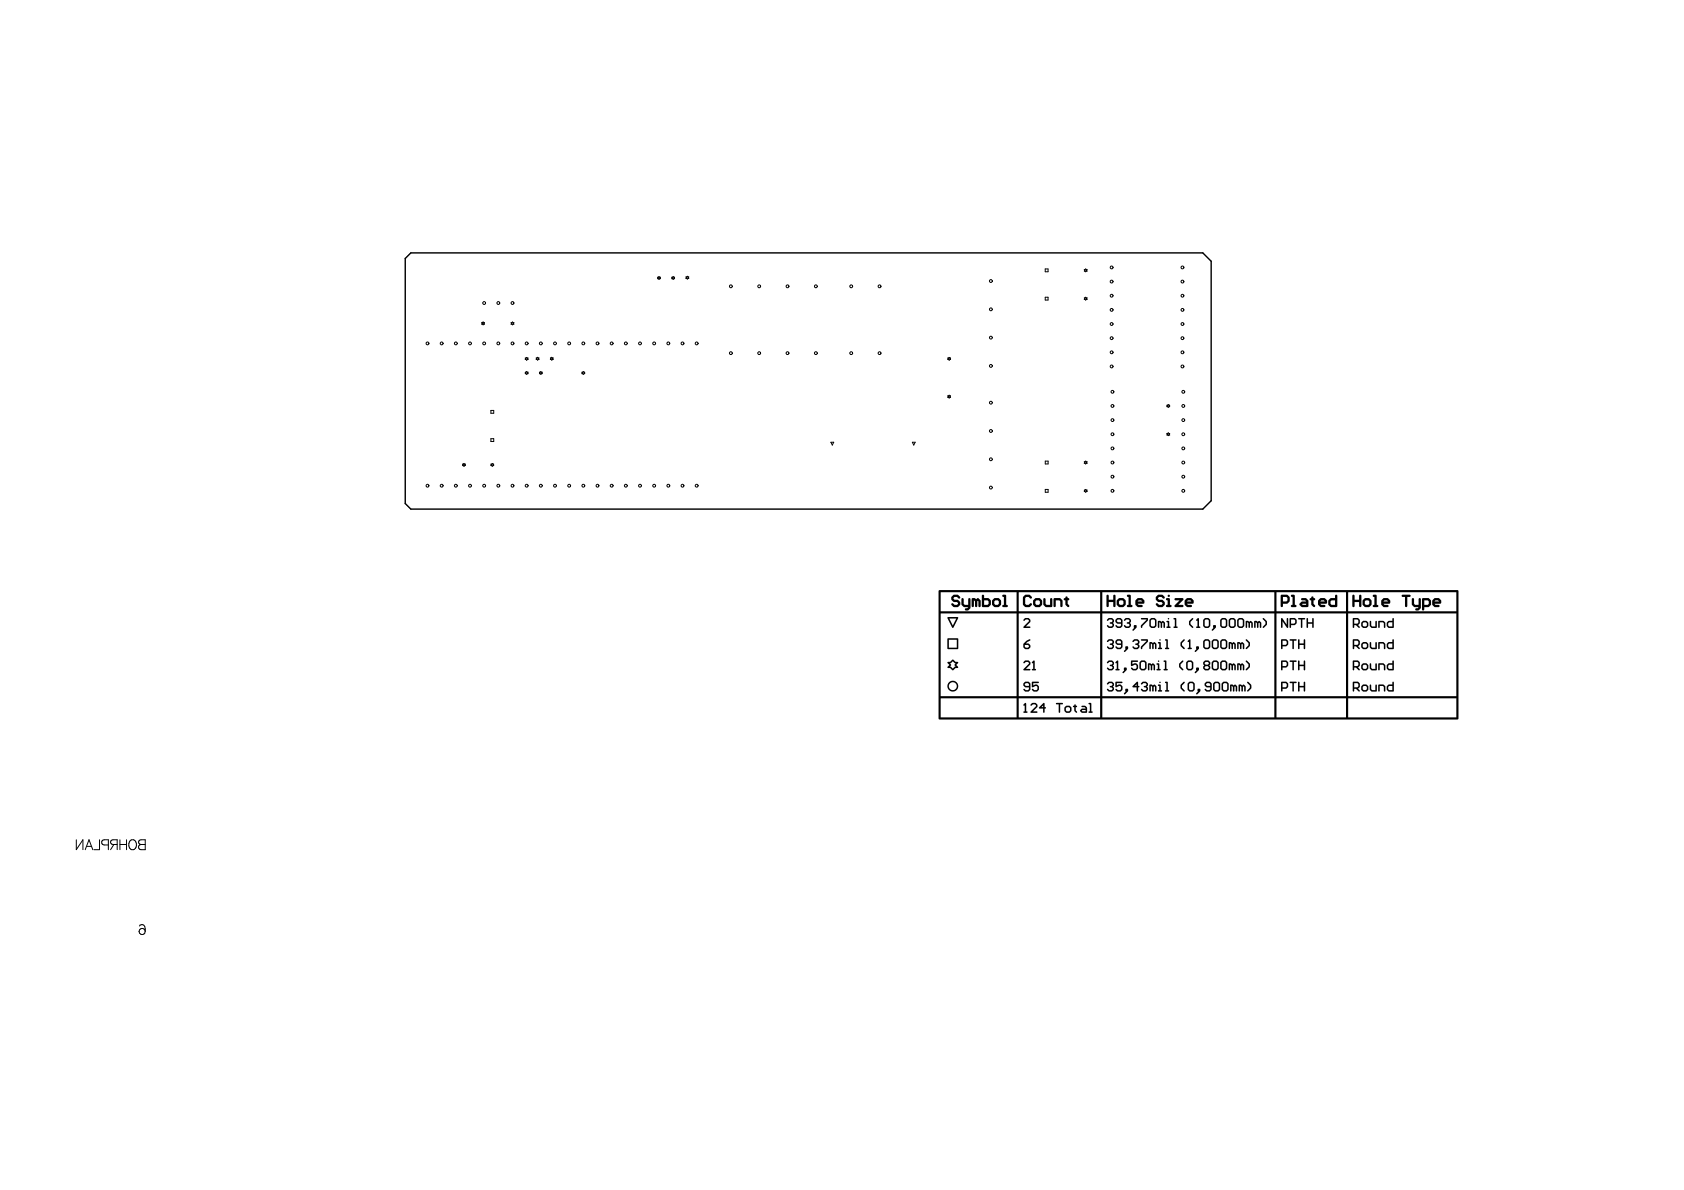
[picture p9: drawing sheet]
<svg xmlns="http://www.w3.org/2000/svg" width="297mm" height="210mm" viewBox="0 0 297 210" stroke-linecap="round" stroke-linejoin="round" font-family="sans-serif">
<path d="M71.5 45.6l1-1h139.7l1.4 1.5v42.2l-1.4 1.5h-139.7l-1-1z" fill="none" stroke="#000" stroke-width=".25"/>
<g fill="none" stroke="#000" stroke-width=".18">
<path d="M85 56.9l.2-.1 .3 .1-.2 .1 .2 .2-.3 .1-.2-.1 .1-.2zM90.1 56.9l.3-.1 .2 .1-.1 .1 .1 .2-.2 .1-.3-.1 .2-.2zM116 48.9l.2-.1 .3 .1-.1 .1 .1 .2-.3 .1-.2-.1 .1-.2zM118.5 48.9l.2-.1 .3 .1-.1 .1 .1 .2-.3 .1-.2-.1 .1-.2zM121 48.9l.2-.2 .3 .2-.1 .1 .1 .1-.3 .1-.2-.1 .1-.1zM184.4 47.4h.5v.5h-.5zM184.4 52.4h.5v.5h-.5zM191.3 47.6l.2-.2 .3 .2-.2 .1 .2 .1-.3 .1-.2-.1 .1-.1zM191.3 52.6l.2-.2 .3 .2-.2 .1 .2 .1-.3 .1-.2-.1 .1-.1zM86.6 72.4h.5v.5h-.5zM86.6 77.4h.5v.5h-.5zM92.6 63.2l.3-.2 .2 .2-.1 .1 .1 .1-.2 .1-.3-.1 .2-.1z"/>
<path d="M92.6 65.7l.3-.2 .2 .2-.1 .1 .1 .1-.2 .1-.3-.1 .2-.1zM94.6 63.2l.2-.2 .3 .2-.1 .1 .1 .1-.3 .1-.2-.1 .1-.1zM95.1 65.7l.3-.2 .2 .2-.1 .1 .1 .1-.2 .1-.3-.1 .2-.1zM97.1 63.2l.2-.2 .3 .2-.1 .1 .1 .1-.3 .1-.2-.1 .1-.1zM102.6 65.7l.3-.2 .2 .2-.1 .1 .1 .1-.2 .1-.3-.1 .2-.1zM146.6 78h.5l-.3 .5zM160.9 78h.5l-.2 .5zM167.2 63.2l.2-.2 .3 .2-.2 .1 .2 .1-.3 .1-.2-.1 .1-.1zM167.2 69.8l.2-.1 .3 .1-.2 .2 .2 .1-.3 .1-.2-.1 .1-.1zM205.8 71.5l.3-.1 .2 .1-.1 .1 .1 .1-.2 .2-.3-.2 .1-.1zM205.8 76.5l.3-.2 .2 .2-.1 .1 .1 .1-.2 .1-.3-.1 .1-.1zM81.6 81.9l.2-.1 .3 .1-.1 .1 .1 .1-.3 .1-.2-.1 .1-.1z"/>
<path d="M86.6 81.9l.2-.1 .3 .1-.1 .1 .1 .1-.3 .1-.2-.1 .1-.1zM184.4 81.3h.5v.5h-.5zM184.4 86.3h.5v.5h-.5zM191.3 81.5l.2-.2 .3 .2-.2 .1 .2 .1-.3 .1-.2-.1 .1-.1zM191.3 86.5l.2-.2 .3 .2-.2 .1 .2 .1-.3 .1-.2-.1 .1-.1zM13.5 148.1v1.8l1.1-1.8v1.8M15 149.9l.7-1.8 .7 1.8M15.3 149.3h.8M17.6 148.1v1.8h-1M19.1 149h-.7a.46 .46 0 0 1-.5-.4 .46 .46 0 0 1 .5-.5h.7v1.8M20.1 149l-.6 .9M20.7 149l-1-.1-.2-.3 .1-.3 .3-.2h.8v1.8"/>
<path d="M21.2 149h1.1M21.2 148.1v1.8M22.3 148.1v1.8M22.9 148.4a.65 .65 0 0 1 .7-.3 .65 .65 0 0 1 .5 .7 .76 .76 0 0 1-.2 .8 .76 .76 0 0 1-.8 .2 1.08 1.08 0 0 1-.2-1.4zM24.5 148.3l.4-.2h.7v1.8h-.7a.46 .46 0 0 1-.5-.5 .46 .46 0 0 1 .5-.4l-.4-.2zM24.9 149h.7M24.6 163.3a.52 .52 0 0 1 .8-.1l.1 .2 .1 .9"/>
<circle cx="85.4" cy="53.5" r=".25"/>
<circle cx="87.9" cy="53.5" r=".25"/>
<circle cx="90.4" cy="53.5" r=".25"/>
<circle cx="128.9" cy="50.5" r=".25"/>
<circle cx="133.9" cy="50.5" r=".25"/>
<circle cx="138.9" cy="50.5" r=".25"/>
<circle cx="143.9" cy="50.5" r=".25"/>
<circle cx="150.1" cy="50.5" r=".25"/>
<circle cx="155.1" cy="50.5" r=".25"/>
<circle cx="174.8" cy="49.6" r=".25"/>
<circle cx="174.8" cy="54.6" r=".25"/>
<circle cx="174.8" cy="59.6" r=".25"/>
<circle cx="196.1" cy="47.2" r=".25"/>
<circle cx="196.1" cy="52.2" r=".25"/>
<circle cx="196.1" cy="49.7" r=".25"/>
<circle cx="196.1" cy="54.7" r=".25"/>
<circle cx="196.1" cy="59.6" r=".25"/>
<circle cx="196.1" cy="57.2" r=".25"/>
<circle cx="208.6" cy="47.2" r=".25"/>
<circle cx="208.6" cy="49.7" r=".25"/>
<circle cx="208.6" cy="52.2" r=".25"/>
<circle cx="208.6" cy="54.7" r=".25"/>
<circle cx="208.6" cy="59.6" r=".25"/>
<circle cx="208.6" cy="57.2" r=".25"/>
<circle cx="75.4" cy="60.6" r=".25"/>
<circle cx="77.9" cy="60.6" r=".25"/>
<circle cx="80.4" cy="60.6" r=".25"/>
<circle cx="82.9" cy="60.6" r=".25"/>
<circle cx="85.4" cy="60.6" r=".25"/>
<circle cx="87.9" cy="60.6" r=".25"/>
<circle cx="90.4" cy="60.6" r=".25"/>
<circle cx="92.9" cy="60.6" r=".25"/>
<circle cx="95.4" cy="60.6" r=".25"/>
<circle cx="97.9" cy="60.6" r=".25"/>
<circle cx="100.4" cy="60.6" r=".25"/>
<circle cx="102.9" cy="60.6" r=".25"/>
<circle cx="105.4" cy="60.6" r=".25"/>
<circle cx="107.9" cy="60.6" r=".25"/>
<circle cx="110.4" cy="60.6" r=".25"/>
<circle cx="112.9" cy="60.6" r=".25"/>
<circle cx="115.4" cy="60.6" r=".25"/>
<circle cx="117.9" cy="60.6" r=".25"/>
<circle cx="120.4" cy="60.6" r=".25"/>
<circle cx="122.9" cy="60.6" r=".25"/>
<circle cx="128.9" cy="62.3" r=".25"/>
<circle cx="133.9" cy="62.3" r=".25"/>
<circle cx="138.9" cy="62.3" r=".25"/>
<circle cx="143.9" cy="62.3" r=".25"/>
<circle cx="150.1" cy="62.3" r=".25"/>
<circle cx="155.1" cy="62.3" r=".25"/>
<circle cx="174.8" cy="71" r=".25"/>
<circle cx="174.8" cy="76" r=".25"/>
<circle cx="174.8" cy="64.5" r=".25"/>
<circle cx="196.1" cy="62.1" r=".25"/>
<circle cx="196.1" cy="64.6" r=".25"/>
<circle cx="196.2" cy="71.6" r=".25"/>
<circle cx="196.2" cy="74.1" r=".25"/>
<circle cx="196.2" cy="76.6" r=".25"/>
<circle cx="196.2" cy="79.1" r=".25"/>
<circle cx="196.2" cy="69.1" r=".25"/>
<circle cx="208.6" cy="62.1" r=".25"/>
<circle cx="208.6" cy="64.6" r=".25"/>
<circle cx="208.7" cy="76.6" r=".25"/>
<circle cx="208.7" cy="74.1" r=".25"/>
<circle cx="208.7" cy="71.6" r=".25"/>
<circle cx="208.7" cy="79.1" r=".25"/>
<circle cx="208.7" cy="69.1" r=".25"/>
<circle cx="75.4" cy="85.7" r=".25"/>
<circle cx="77.9" cy="85.7" r=".25"/>
<circle cx="80.4" cy="85.7" r=".25"/>
<circle cx="82.9" cy="85.7" r=".25"/>
<circle cx="85.4" cy="85.7" r=".25"/>
<circle cx="87.9" cy="85.7" r=".25"/>
<circle cx="90.4" cy="85.7" r=".25"/>
<circle cx="92.9" cy="85.7" r=".25"/>
<circle cx="95.4" cy="85.7" r=".25"/>
<circle cx="97.9" cy="85.7" r=".25"/>
<circle cx="100.4" cy="85.7" r=".25"/>
<circle cx="102.9" cy="85.7" r=".25"/>
<circle cx="105.4" cy="85.7" r=".25"/>
<circle cx="107.9" cy="85.7" r=".25"/>
<circle cx="110.4" cy="85.7" r=".25"/>
<circle cx="112.9" cy="85.7" r=".25"/>
<circle cx="115.4" cy="85.7" r=".25"/>
<circle cx="117.9" cy="85.7" r=".25"/>
<circle cx="120.4" cy="85.7" r=".25"/>
<circle cx="122.9" cy="85.7" r=".25"/>
<circle cx="174.8" cy="86" r=".25"/>
<circle cx="174.8" cy="81" r=".25"/>
<circle cx="196.2" cy="84.1" r=".25"/>
<circle cx="196.2" cy="86.6" r=".25"/>
<circle cx="196.2" cy="81.6" r=".25"/>
<circle cx="208.7" cy="84.1" r=".25"/>
<circle cx="208.7" cy="86.6" r=".25"/>
<circle cx="208.7" cy="81.6" r=".25"/>
<circle cx="25.1" cy="164.3" r=".54"/>
</g>
<path d="M206 105.1a.2 .2 0 0 0 .4 0 .2 .2 0 0 0-.4 0zM171.4 105.6v1.3a.2 .2 0 0 0 .2 .2 .2 .2 0 0 0 .2-.2v-1l.2 .2v.8a.2 .2 0 0 0 .2 .2 .2 .2 0 0 0 .2-.2l.1-.9 .1 .9a.2 .2 0 0 0 .2 .2 .2 .2 0 0 0 .2-.2v-1l-.4-.3-.2-.1-.2 .2-.2-.2zM167.8 105.3v.5l.3 .3 .7 .1 .2 .2-.2 .3h-.4l-.3-.3a.2 .2 0 0 0-.3 0 .2 .2 0 0 0 0 .3l.5 .4h.7l.3-.4 .1-.5-.4-.4h-.6l-.2-.2 .2-.3h.4l.2 .2a.2 .2 0 0 0 .3 0 .2 .2 0 0 0 0-.2l-.4-.4h-.7zM195.2 105v1.9a.2 .2 0 0 0 .2 .2 .2 .2 0 0 0 .2-.2v-.7h.8v.7a.2 .2 0 0 0 .2 .2 .2 .2 0 0 0 .2-.2v-1.8a.2 .2 0 0 0-.2-.2 .2 .2 0 0 0-.2 .2v.7h-.8v-.8zM203.9 105.3v.5l.3 .3 .7 .1 .2 .2-.2 .3h-.5l-.2-.3a.2 .2 0 0 0-.3 0 .2 .2 0 0 0 0 .3l.4 .4 .8-.1 .3-.3v-.5l-.4-.4h-.6l-.1-.3 .1-.2h.5l.2 .2a.2 .2 0 0 0 .3 0 .2 .2 0 0 0 0-.2l-.4-.4h-.7zM238.6 105l-.1 1.9a.2 .2 0 0 0 .2 .2 .2 .2 0 0 0 .2-.2v-.7h.8v.7a.2 .2 0 0 0 .2 .2 .2 .2 0 0 0 .2-.2v-1.8a.2 .2 0 0 0-.2-.2 .2 .2 0 0 0-.2 .2v.7h-.8v-.8zM200.7 106.1l.1-.2h.5l.2 .2zM209.4 106.1l.1-.2h.5l.2 .2zM226.3 105.3h.6l.2 .2v.4l-.2 .2h-.6zM232.9 106.1l.2-.2h.4l.2 .2zM244 106.1l.2-.2h.4l.2 .2zM253 106.1l.2-.2h.4l.2 .2zM169.6 105.6v1.1l.4 .4h.8l-.2 .2h-.2a.2 .2 0 0 0-.2 .2 .2 .2 0 0 0 .2 .2h.4l.4-.4v-1.6a.2 .2 0 0 0-.2-.2 .2 .2 0 0 0-.2 .2v1h-.6l-.2-.2v-.9zM173.6 105.9h.6a.52 .52 0 0 1 0 .8h-.6zM175.6 105.9h.4l.2 .2v.4l-.2 .2h-.4l-.2-.2v-.4zM180.5 105.3l-.1 1.3 .4 .4 .8 .1 .4-.4a.2 .2 0 0 0 0-.3 .2 .2 0 0 0-.3 0l-.3 .3h-.4l-.2-.2v-1l.2-.2h.4l.3 .2a.2 .2 0 0 0 .3 0 .2 .2 0 0 0 0-.2l-.5-.4h-.7zM182.6 106.1l.2-.2h.4l.2 .2v.4l-.2 .2h-.4l-.2-.2zM184.1 105.6l-.1 1.1 .5 .4 1.1-.1v-1.3a.2 .2 0 0 0-.2-.2 .2 .2 0 0 0-.2 .2v1h-.6l-.2-.2v-.9zM197.4 106.1l.2-.2h.4l.2 .2v.4l-.2 .2h-.4l-.2-.2zM229.7 106.6l.7-.1v.2zM234.7 106.1l.2-.2h.6v.8h-.6l-.2-.2zM240.7 106.1l.2-.2h.4l.2 .2v.4l-.2 .2h-.4l-.2-.2zM249.1 105.6l-.1 1.1 .4 .4h.8l-.2 .2h-.2a.2 .2 0 0 0-.2 .2 .2 .2 0 0 0 .2 .2h.4l.4-.4v-1.6a.2 .2 0 0 0-.2-.2 .2 .2 0 0 0-.2 .2v1h-.6l-.2-.2v-.9zM251.2 105.9h.6l.2 .2v.4l-.2 .2h-.6zM176.8 105v.2l.3 .1v1.4a.21 .21 0 0 0-.3 .1 .21 .21 0 0 0 .2 .3h.6a.21 .21 0 0 0 .2-.3 .21 .21 0 0 0-.3-.1v-1.7l-.2-.1zM185.9 105.6l-.1 1.3a.2 .2 0 0 0 .2 .2 .2 .2 0 0 0 .2-.2v-1h.6l.2 .2v.8a.2 .2 0 0 0 .2 .2 .2 .2 0 0 0 .2-.2v-1l-.3-.3zM187.7 105.6v.2l.2 .1v.8l.4 .3a.2 .2 0 0 0 .3 0 .2 .2 0 0 0 0-.3l-.3-.2v-.6a.22 .22 0 0 0 .3-.2 .22 .22 0 0 0-.3-.2 .22 .22 0 0 0-.2-.3 .22 .22 0 0 0-.2 .3zM198.8 105v.2l.3 .1v1.4a.21 .21 0 0 0-.3 .1 .21 .21 0 0 0 .2 .3h.6a.21 .21 0 0 0 .2-.3 .21 .21 0 0 0-.3-.1v-1.7l-.2-.1zM205.7 105.6v.2l.3 .1v.8a.21 .21 0 0 0-.3 .1 .21 .21 0 0 0 .2 .3h.6a.21 .21 0 0 0 .2-.3 .21 .21 0 0 0-.3-.1l-.1-1.1-.1-.1zM207.2 105.6l.1 .3h.8l-.9 .8v.3l1.4 .1a.2 .2 0 0 0 .2-.2 .2 .2 0 0 0-.2-.2h-.8l.9-.9v-.2zM225.9 105v1.9a.2 .2 0 0 0 .2 .2 .2 .2 0 0 0 .2-.2v-.4h.8l.3-.4 .1-.7-.4-.5zM227.7 105v.2l.3 .1v1.4a.21 .21 0 0 0-.3 .1 .21 .21 0 0 0 .2 .3h.6a.21 .21 0 0 0 .2-.3 .21 .21 0 0 0-.3-.1v-1.7l-.2-.1zM231 105.6v.2l.3 .1v.8l.3 .3a.2 .2 0 0 0 .3 0 .2 .2 0 0 0 0-.3l-.2-.2v-.6a.22 .22 0 0 0 .3-.2 .22 .22 0 0 0-.3-.2 .22 .22 0 0 0-.2-.3 .22 .22 0 0 0-.2 .3zM242.2 105v.2l.2 .1v1.4a.21 .21 0 0 0-.3 .1 .21 .21 0 0 0 .2 .3h.6a.21 .21 0 0 0 .2-.3 .21 .21 0 0 0-.3-.1v-1.7l-.2-.1zM247.3 105v.3h.5v1.6a.2 .2 0 0 0 .2 .2 .2 .2 0 0 0 .2-.2v-1.6h.4a.2 .2 0 0 0 .2-.2 .2 .2 0 0 0-.2-.2zM173.2 105v2l.2 .1h.9a.89 .89 0 0 0 .5-.8 .89 .89 0 0 0-.5-.8h-.7v-.5zM174.9 106.3a.87 .87 0 0 0 1.7 0 .87 .87 0 0 0-1.7 0zM182.2 106.3a.87 .87 0 0 0 1.7 0 .87 .87 0 0 0-1.7 0zM196.9 106.3a.87 .87 0 0 0 1.7 0 .87 .87 0 0 0-1.7 0zM200.3 105.8v.9l.4 .4h.7a.2 .2 0 0 0 .2-.2 .2 .2 0 0 0-.2-.2h-.6l-.1-.2 1.1-.1 .1-.5-.4-.3-.8-.1zM209 105.8v.9l.4 .4h.7a.2 .2 0 0 0 .2-.2 .2 .2 0 0 0-.2-.2h-.6l-.1-.2 1.1-.1v-.5l-.3-.3-.8-.1zM229.5 105.6l.1 .3h.6l.2 .2h-.8l-.4 .4v.2l.4 .4 1.1-.1v-1.2l-.3-.3zM232.5 105.8v.9l.4 .4h.7a.2 .2 0 0 0 .2-.2 .2 .2 0 0 0-.2-.2h-.5l-.2-.2 1.1-.1 .1-.5-.4-.3-.8-.1zM234.3 105.8v.9l.3 .3 1.2 .1 .1-.2v-1.8a.2 .2 0 0 0-.2-.2 .2 .2 0 0 0-.2 .2v.4h-.8zM240.3 106.3a.87 .87 0 0 0 1.7 0 .87 .87 0 0 0-1.7 0zM243.7 105.8v.9l.4 .4h.6a.2 .2 0 0 0 .2-.2 .2 .2 0 0 0-.2-.2h-.5l-.2-.2 1.2-.1v-.5l-.3-.3-.8-.1zM252.7 105.8v.9l.3 .4h.7a.2 .2 0 0 0 .2-.2 .2 .2 0 0 0-.2-.2h-.5l-.2-.2 1.2-.1v-.5l-.3-.3-.9-.1zM250.9 105.6l-.1 1.9a.2 .2 0 0 0 .2 .2 .2 .2 0 0 0 .2-.2v-.4h.8l.4-.4v-.7l-.4-.5zM165.9 104.5h13.4v3.3h-13.4zM179.7 104.5h14.4v3.3h-14.4zM194.4 104.5h30.4v3.3h-30.4zM225.2 104.5h12.2v3.3h-12.2zM237.8 104.5h19.1v3.3h-19.1zM226 109v1.7l.2-.1v-1l.8 1.1h.2v-1.7l-.2 .1v1.1l-.8-1.2zM206 109.1a.14 .14 0 0 0 .2 0 .14 .14 0 0 0-.2 0zM180.5 109.3l.1 .2 .3-.2h.4l.2 .1v.2l-1 .9v.2h1.2l-.1-.2h-.6l.7-.8v-.4l-.3-.3h-.5zM211 109.3v.2h.2v1h-.2v.2h.7v-.2h-.2v-1.5h-.2zM195.3 109.3l.1 .2 .3-.2h.4l.1 .1-.1 .4-.4 .1 .5 .3-.1 .3h-.4l-.3-.2-.2 .1 .4 .4 .6-.1 .3-.3v-.3l-.2-.2 .2-.3v-.3l-.4-.3h-.5zM198.3 109.3l.1 .2 .3-.2h.4l.1 .1-.1 .4-.4 .1 .5 .3-.1 .3h-.4l-.3-.2-.2 .1 .4 .4 .6-.1 .3-.3v-.3l-.2-.2 .2-.3v-.3l-.4-.3h-.5zM204.3 109.5v1.2l.2-.1v-.8l.2 .1 .1 .8 .2-.1v-.7l.1-.1 .1 .1v.7l.3 .1v-.9l-.4-.3-.2 .2-.3-.2zM219.8 109.5v1.2l.2-.1v-.8l.2 .1 .1 .8 .2-.1v-.7l.1-.1 .1 .1v.7l.2 .1v-.9l-.3-.3-.3 .2-.2-.2zM221.3 109.5v1.2l.2-.1v-.8l.2 .1 .1 .8 .2-.1v-.7l.1-.1 .1 .1v.7l.2 .1v-.9l-.3-.3-.3 .2-.2-.2zM197.2 109.3h.4l.1 .1v.4h-.5l-.2-.2zM230.5 109v1.7l.2-.1v-.6h.8v.6l.2 .1v-1.7l-.2 .1v.7h-.8v-.7zM227.7 109.3h.6l.2 .1v.4l-.2 .2h-.6zM238.9 109.3h.5l.2 .1v.4l-.2 .2h-.5zM167.5 109.1h1.2l-.6 1.2zM203.2 109.3h.4l.1 .1v.9l-.1 .2h-.4l-.2-.2v-.9zM212.7 109.3h.3l.2 .1v.9l-.2 .2h-.3l-.2-.2v-.9zM215.7 109.3h.3l.2 .1v.9l-.2 .2h-.3l-.2-.2v-.9zM217.2 109.3h.3l.2 .1v.9l-.2 .2h-.3l-.2-.2v-.9zM218.7 109.3h.3l.2 .1v.9l-.2 .2h-.3l-.2-.2v-.9zM240.4 109.9l.1-.1h.4l.2 .1v.4l-.2 .2h-.4l-.1-.2zM241.6 109.5v.9l.3 .3h.9v-1.2l-.2 .1v.9h-.6l-.1-.2v-.7zM244.9 109.9l.1-.1h.6v.7h-.6l-.1-.2zM167.1 108.9l.8 1.8 .2 .1 .9-1.9-.1-.1zM201.3 109l.1 .3h.8l-.9 1-.1 .3 .2 .2 .1-.4 1-.9v-.4l-.1-.1zM205.8 109.5v.2l.2 .1v.7h-.2v.2h.7v-.2h-.3v-1zM207 109v.2l.2 .1v1.2l-.2 .1 .1 .2h.5l.1-.2-.2-.1v-1.4l-.1-.1zM227.5 109v1.6l.1 .2 .1-.2v-.3h.6l.4-.3v-.6l-.4-.4zM229 109v.2l.5 .1v1.3l.1 .2 .1-.2v-1.3h.4l.1-.2-.1-.1zM238.6 109v1.7h.2l.1-.4h.3l.4 .4h.2v-.2l-.3-.3 .4-.3-.1-.6-.3-.3zM243.1 109.5v1.2l.3-.1v-.8h.5l.2 .1v.8h.2l.1-.8-.3-.4zM196.8 109.3l-.1 .3 .3 .4h.7v.3l-.1 .2h-.4l-.3-.2-.1 .2 .3 .3 .6-.1 .3-.3v-1.1l-.4-.3h-.5zM202.8 109.3v1.2l.3 .3 .6-.1 .3-.3v-1.1l-.4-.3h-.5zM209.8 109.5v.7l.5 .5h.2v-.2l-.5-.4v-.4l.5-.5v-.2h-.2zM212.3 109.3v1.2l.3 .3 .6-.1 .3-.3-.1-1.1-.3-.3h-.5zM215.3 109.3v1.2l.3 .3 .6-.1 .3-.3-.1-1.1-.3-.3h-.5zM216.8 109.3v1.2l.3 .3 .6-.1 .3-.3-.1-1.1-.3-.3h-.5zM218.3 109.3v1.2l.3 .3 .6-.1 .3-.3-.1-1.1-.3-.3h-.5zM222.7 109v.2l.5 .5v.4l-.5 .5 .1 .2 .6-.6 .1-.6-.6-.6zM240 110.1a.7 .7 0 0 0 1.4 0 .7 .7 0 0 0-1.4 0zM244.6 109.8v.6l.3 .3h.9v-1.7h-.2v.5h-.6zM200 110.3l.1 .4-.3 .3v.2a.72 .72 0 0 0 .7-.9zM214 110.3v.4l-.2 .3v.2a.72 .72 0 0 0 .6-.9zM204.5 112.9a.14 .14 0 0 0 .2 0 .14 .14 0 0 0-.2 0zM209.5 113v.2h.2v1l-.2 .1v.2h.7v-.2l-.2-.1v-1.4h-.2zM195.3 113l.1 .3 .3-.3h.4l.1 .2-.1 .3-.4 .1 .5 .3-.1 .3h-.4l-.3-.2-.2 .1 .4 .4h.6l.3-.4v-.2l-.2-.3 .2-.2v-.4l-.4-.3h-.5zM199.8 113l.1 .3 .3-.3h.4l.1 .2-.1 .3-.4 .1 .5 .3-.1 .3h-.4l-.3-.2-.2 .1 .4 .4h.6l.3-.4v-.2l-.2-.3 .2-.2v-.4l-.4-.3h-.5zM202.8 113.3v1.2l.2-.1v-.9l.2 .2 .1 .8 .2-.1v-.7l.1-.1 .1 .1v.7l.3 .1v-1l-.4-.3-.2 .2-.3-.2zM216.8 113.3v1.2l.2-.1v-.9l.2 .2 .1 .8 .2-.1v-.7l.1-.1 .1 .1v.7l.2 .1v-1l-.3-.3-.3 .2-.2-.2zM218.3 113.3v1.2l.2-.1v-.9l.2 .2 .1 .8 .2-.1v-.7l.1-.1 .1 .1v.7l.2 .1v-1l-.3-.3-.3 .2-.2-.2zM197.2 113h.4l.1 .2v.3h-.5l-.2-.2zM229 112.8v1.7l.2-.1v-.6h.8v.6l.2 .1v-1.7l-.2 .1v.6h-.8v-.6zM226.2 113h.6l.2 .2v.4l-.2 .1h-.6zM238.9 113h.5l.2 .2v.4l-.2 .1h-.5zM167.4 112.8h1.4v1.4h-1.4zM180.8 113.8h.5l.2 .3-.2 .1h-.4l-.1-.1zM212.5 113.2l.2-.2h.3l.2 .2v.9l-.2 .1h-.3l-.2-.1zM214.2 113h.3l.2 .2v.9l-.2 .1h-.3l-.2-.1v-.9zM215.5 113.2l.2-.2h.3l.2 .2v.9l-.2 .1h-.3l-.2-.1zM240.4 113.7l.1-.2h.4l.2 .2v.4l-.2 .1h-.4l-.1-.1zM241.6 113.3v.8l.3 .4h.9v-1.2l-.2 .1v.8h-.6l-.1-.1v-.7zM244.9 113.7l.1-.2h.6v.7h-.6l-.1-.1zM167.1 112.6v1.9h1.9v-1.9zM201.3 112.8l.1 .2h.8l-.9 1-.1 .4 .2 .1 .1-.3 1-1v-.3l-.1-.2zM204.3 113.3v.2h.2v.7l-.2 .1v.2h.7v-.2l-.3-.1v-.9zM205.5 112.8v.2h.2v1.2l-.2 .2 .1 .1h.5l.1-.1-.2-.2v-1.3l-.1-.2zM226 112.8v1.6l.1 .1 .1-.1v-.4h.6l.4-.3v-.6l-.4-.4zM227.5 112.8v.2h.5v1.4l.1 .1 .1-.1v-1.4h.4l.1-.1-.1-.2zM238.6 112.8v1.7h.2l.1-.5h.3l.4 .5h.2v-.2l-.3-.3 .4-.4-.1-.6-.3-.3zM243.1 113.3v1.2l.3-.1v-.9h.5l.2 .2v.8h.2l.1-.9-.3-.3zM180.5 113.5v.6l.3 .4h.7l.3-.4-.1-.3-.3-.3h-.4l.7-.5v-.2h-.1l-.5 .2zM196.8 113l-.1 .4 .3 .3 .7 .1v.3l-.1 .1h-.4l-.3-.2-.1 .2 .3 .3h.6l.3-.4v-1.1l-.4-.3h-.5zM208.3 113.3v.7l.5 .5h.2v-.2l-.5-.5v-.4l.5-.4v-.2h-.2zM212.3 113v1.2l.3 .3h.6l.3-.4-.1-1.1-.3-.3h-.5zM213.8 113v1.2l.3 .3h.6l.3-.4-.1-1.1-.3-.3h-.5zM215.3 113v1.2l.3 .3h.6l.3-.4-.1-1.1-.3-.3h-.5zM219.8 112.8v.2l.4 .4v.4l-.5 .6 .1 .1 .6-.5 .1-.6-.6-.6zM240 113.9a.7 .7 0 0 0 1.4 0 .7 .7 0 0 0-1.4 0zM244.6 113.5v.6l.3 .4h.9v-1.7h-.2v.4h-.6zM198.5 114l.1 .5-.3 .3v.2a.72 .72 0 0 0 .7-1zM211 114l.1 .5-.3 .3v.2a.72 .72 0 0 0 .7-1zM167.1 116.8v.2l.4 .3-.4 .3v.2h.5l.5 .5 .4-.5h.5v-.2l-.3-.3 .3-.3v-.2l-.5-.1-.4-.4-.5 .4zM204.2 116.6a.15 .15 0 0 0 .3 0 .15 .15 0 0 0-.3 0zM167.6 117l.5-.4 .5 .4-.3 .3 .3 .3-.5 .3-.5-.3 .2-.3zM180.5 116.8l.1 .2 .3-.2h.4l.2 .1v.2l-1 .9v.2h1.2l-.1-.2h-.6l.7-.8v-.4l-.3-.3h-.5zM182 116.8v.2l.2-.1v1.1h-.2v.2h.7v-.2h-.2v-1.5h-.2zM196.8 116.8v.2l.2-.1v1.1h-.2v.2h.7v-.2h-.2l-.1-1.5h-.2zM195.3 116.8l.1 .2 .3-.2h.4l.1 .1-.1 .3-.4 .2 .5 .3-.1 .3h-.4l-.3-.3-.2 .2 .4 .4 .6-.1 .3-.3v-.3l-.2-.2 .2-.3v-.3l-.4-.3h-.5zM199.5 116.5v1l.6-.2 .4 .1v.4l-.2 .2h-.4l-.3-.3-.1 .3 .4 .3 .6-.1 .2-.3v-.6l-.3-.3-.7 .2v-.4h.9l.1-.3zM202.5 117v1.2l.2-.1v-.8l.3 .1v.8l.2-.1v-.7l.2-.1 .1 .1v.7l.2 .1v-.9l-.3-.3-.3 .2-.2-.2zM216.8 117v1.2l.2-.1v-.8l.2 .1 .1 .8 .2-.1v-.7l.1-.1 .1 .1v.7l.2 .1v-.9l-.3-.3-.3 .2-.2-.2zM218.3 117v1.2l.2-.1v-.8l.2 .1 .1 .8 .2-.1v-.7l.1-.1 .1 .1v.7l.2 .1v-.9l-.3-.3-.3 .2-.2-.2zM212.7 116.8h.3l.2 .3-.2 .1h-.3l-.2-.1zM229 116.5v1.7l.2-.1v-.6h.8v.6l.2 .1v-1.7l-.2 .1v.6h-.8v-.6zM226.2 116.8h.6l.2 .1v.4l-.2 .2h-.6zM238.9 116.8h.5l.2 .1v.4l-.2 .2h-.5zM201.2 116.9l.2-.1h.4l.2 .1v.9l-.2 .2h-.4l-.2-.2zM209.5 116.9l.2-.1h.3l.2 .1v.9l-.2 .2h-.3l-.2-.2zM212.7 117.5h.3l.2 .3-.2 .2h-.3l-.2-.2zM214.2 116.8h.3l.2 .1v.9l-.2 .2h-.3l-.2-.2v-.9zM215.7 116.8h.3l.2 .1v.9l-.2 .2h-.3l-.2-.2v-.9zM240.4 117.4l.1-.1h.4l.2 .1v.4l-.2 .2h-.4l-.1-.2zM241.6 117v.9l.3 .3h.9v-1.2l-.2 .1v.9h-.6l-.1-.2v-.7zM244.9 117.4l.1-.1h.6v.7h-.6l-.1-.2zM204 117v.2l.2 .1v.7h-.2v.2h.7v-.2h-.2v-1zM205.3 116.5v.2l.2 .1v1.2l-.3 .1 .2 .2h.5l.1-.2-.3-.1v-1.4l-.1-.1zM226 116.5v1.6l.1 .2 .1-.2v-.3h.6l.4-.3v-.6l-.4-.4zM227.5 116.5v.2l.5 .1v1.3l.1 .2 .1-.2v-1.3h.4l.1-.2-.1-.1zM238.6 116.5v1.7h.2l.1-.4h.3l.4 .4h.2v-.2l-.3-.3 .4-.3-.1-.6-.3-.3zM243.1 117v1.2l.3-.1v-.8h.5l.2 .1v.8h.2l.1-.8-.3-.4zM201 116.8v1.2l.4 .3 .6-.1 .2-.3v-1.1l-.3-.3h-.5zM208 117v.7l.5 .5h.2v-.2l-.5-.4v-.4l.5-.5v-.2h-.2zM209.3 116.8v1.2l.3 .3 .6-.1 .3-.3v-1.1l-.4-.3h-.5zM212.3 116.8l-.1 .3 .2 .3-.2 .2 .1 .4 .3 .3 .6-.1 .3-.3v-.3l-.2-.2 .2-.3-.1-.3-.3-.3h-.5zM213.8 116.8v1.2l.3 .3 .6-.1 .3-.3-.1-1.1-.3-.3h-.5zM215.3 116.8v1.2l.3 .3 .6-.1 .3-.3-.1-1.1-.3-.3h-.5zM219.8 116.5v.2l.4 .5v.4l-.5 .5 .1 .2 .6-.6 .1-.6-.6-.6zM240 117.6a.7 .7 0 0 0 1.4 0 .7 .7 0 0 0-1.4 0zM244.6 117.3v.6l.3 .3h.9v-1.7h-.2v.5h-.6zM198.3 117.8v.4l-.3 .3v.2a.72 .72 0 0 0 .7-.9zM211 117.8l.1 .4-.3 .3v.2a.72 .72 0 0 0 .7-.9zM204.5 120.4a.14 .14 0 0 0 .2 0 .14 .14 0 0 0-.2 0zM195.3 120.5l.1 .3 .3-.3h.4l.1 .2-.1 .3-.4 .1 .5 .3-.1 .3h-.4l-.3-.2-.2 .1 .4 .4h.6l.3-.4v-.2l-.2-.3 .2-.2v-.4l-.4-.3h-.5zM201.3 120.5l.1 .3 .3-.3h.4l.1 .2-.1 .3-.4 .1 .5 .3-.1 .3h-.4l-.3-.2-.2 .1 .4 .4h.6l.3-.4v-.2l-.2-.3 .2-.2v-.4l-.4-.3h-.5zM182 120.3v.9l.7-.2 .3 .2v.4l-.2 .1h-.4l-.3-.2-.1 .2 .4 .3h.6l.3-.4-.1-.6-.3-.3-.6 .2v-.4h.8l.1-.2zM196.8 120.3v.9l.6-.2 .3 .2v.4l-.1 .1h-.4l-.3-.2-.1 .2 .3 .3h.6l.3-.4v-.6l-.4-.3-.6 .2v-.4h.9l.1-.2zM202.8 120.8v1.2l.2-.1v-.9l.2 .2 .1 .8 .2-.1v-.7l.1-.1 .1 .1v.7l.3 .1v-1l-.4-.3-.2 .2-.3-.2zM217 120.8v1.2l.2-.1v-.9l.3 .2v.8l.2-.1v-.7l.1-.1 .2 .1v.7l.2 .1v-1l-.4-.3-.2 .2-.3-.2zM218.5 120.8v1.2l.2-.1v-.9l.3 .2v.8l.2-.1v-.7l.1-.1 .2 .1v.7l.2 .1v-1l-.4-.3-.2 .2-.3-.2zM180.8 120.7l.1-.2h.4l.2 .2v.3h-.6zM200.2 121l.3-.3v.3zM212.7 120.7l.2-.2h.4l.2 .2v.3h-.6zM229 120.3v1.7l.2-.1v-.6h.8v.6l.2 .1v-1.7l-.2 .1v.6h-.8v-.6zM226.2 120.5h.6l.2 .2v.4l-.2 .1h-.6zM238.9 120.5h.5l.2 .2v.4l-.2 .1h-.5zM199.8 121l.1 .3h.6v.6l.2 .1v-.7l.3-.2-.3-.1v-.7h-.2zM209.7 120.7l.2-.2h.4l.2 .2v.9l-.2 .1h-.4l-.2-.1zM214.2 120.7l.2-.2h.4l.2 .2v.9l-.2 .1h-.4l-.2-.1zM215.7 120.7l.2-.2h.4l.2 .2v.9l-.2 .1h-.4l-.2-.1zM240.4 121.2l.1-.2h.4l.2 .2v.4l-.2 .1h-.4l-.1-.1zM241.6 120.8v.8l.3 .4h.9v-1.2l-.2 .1v.8h-.6l-.1-.1v-.7zM244.9 121.2l.1-.2h.6v.7h-.6l-.1-.1zM167.4 121a.7 .7 0 0 1 1.4 0 .7 .7 0 0 1-1.4 0zM167.1 121a.97 .97 0 0 0 1.9 0 .97 .97 0 0 0-1.9 0zM204.3 120.8v.2h.2v.7l-.2 .1v.2h.7v-.2l-.3-.1v-.9zM205.5 120.3v.2h.2v1.2l-.2 .2 .1 .1h.5l.1-.1-.2-.2v-1.3l-.1-.2zM226 120.3v1.6l.1 .1 .1-.1v-.4h.6l.4-.3v-.6l-.4-.4zM227.5 120.3v.2h.5v1.4l.1 .1 .1-.1v-1.4h.4l.1-.1-.1-.2zM238.6 120.3v1.7h.2l.1-.5h.3l.4 .5h.2v-.2l-.3-.3 .4-.4-.1-.6-.3-.3zM243.1 120.8v1.2l.3-.1v-.9h.5l.2 .2v.8h.2l.1-.9-.3-.3zM180.5 120.5v.4l.3 .3 .7 .1v.3l-.2 .1h-.4l-.3-.2-.1 .2 .4 .3h.6l.3-.4-.1-1.1-.3-.3h-.5zM208.3 120.8v.7l.5 .5h.2v-.2l-.5-.5v-.4l.5-.4v-.2h-.2zM209.5 120.5v1.2l.4 .3h.6l.2-.4v-1.1l-.3-.3h-.5zM212.5 120.5v.4l.3 .3 .7 .1v.3l-.2 .1h-.4l-.3-.2-.1 .2 .4 .3h.5l.3-.4v-1.1l-.3-.3h-.5zM214 120.5v1.2l.4 .3h.5l.3-.4v-1.1l-.3-.3h-.5zM215.5 120.5v1.2l.4 .3h.5l.3-.4v-1.1l-.3-.3h-.5zM220 120.3v.2l.5 .4v.4l-.5 .6 .1 .1 .6-.5v-.6l-.5-.6zM240 121.4a.7 .7 0 0 0 1.4 0 .7 .7 0 0 0-1.4 0zM244.6 121v.6l.3 .4h.9v-1.7h-.2v.4h-.6zM198.5 121.5l.1 .5-.3 .3v.2a.72 .72 0 0 0 .7-1zM211.3 121.5v.5l-.3 .3v.2a.72 .72 0 0 0 .7-1zM165.9 108.2h13.4v14.6h-13.4zM179.7 108.2h14.4v14.6h-14.4zM194.4 108.2h30.4v14.6h-30.4zM225.2 108.2h12.2v14.6h-12.2zM237.8 108.2h19.1v14.6h-19.1zM180.5 124.3v.2l.2-.1v1.1h-.2v.2h.7v-.2h-.2v-1.5h-.2zM181.8 124.3l.1 .2 .3-.3h.4l.1 .2v.2l-.9 .9v.2h1.2l-.1-.2h-.7l.8-.8v-.4l-.4-.3h-.5zM183.7 124.7l.3-.3v.3zM183.3 124.8l.1 .2h.6v.6l.2 .1 .1-.7 .2-.1-.2-.2-.1-.7h-.2zM188.2 124.7h.4l.1 .2v.4l-.1 .2h-.4l-.2-.2v-.4zM190.8 125.4l.1-.2h.6v.3h-.6zM186.3 124v.2h.4v1.4l.2 .1 .1-.1v-1.4h.4l.1-.1-.1-.1zM189.3 124.5v.2h.2v.8l.3 .2h.2v-.2l-.2-.2v-.6h.2v-.2h-.2l-.2-.3-.1 .3zM192 124v.2h.2v1.3l-.2 .1 .1 .1h.5l.2-.1-.3-.1v-1.4l-.1-.1zM187.7 125.1a.7 .7 0 0 0 1.4 0 .7 .7 0 0 0-1.4 0zM190.8 124.5v.2h.5l.2 .3h-.7l-.3 .3v.2l.4 .2h.8v-.9l-.3-.3zM165.9 123.2h13.4v3.3h-13.4zM179.7 123.2h14.4v3.3h-14.4zM194.4 123.2h30.4v3.3h-30.4zM225.2 123.2h12.2v3.3h-12.2zM237.8 123.2h19.1v3.3h-19.1zM165.6 104.1l-.1 22.6 .2 .2h91.4l.1-.1 .1-22.5-.2-.2z" fill="#000"/>
</svg>
